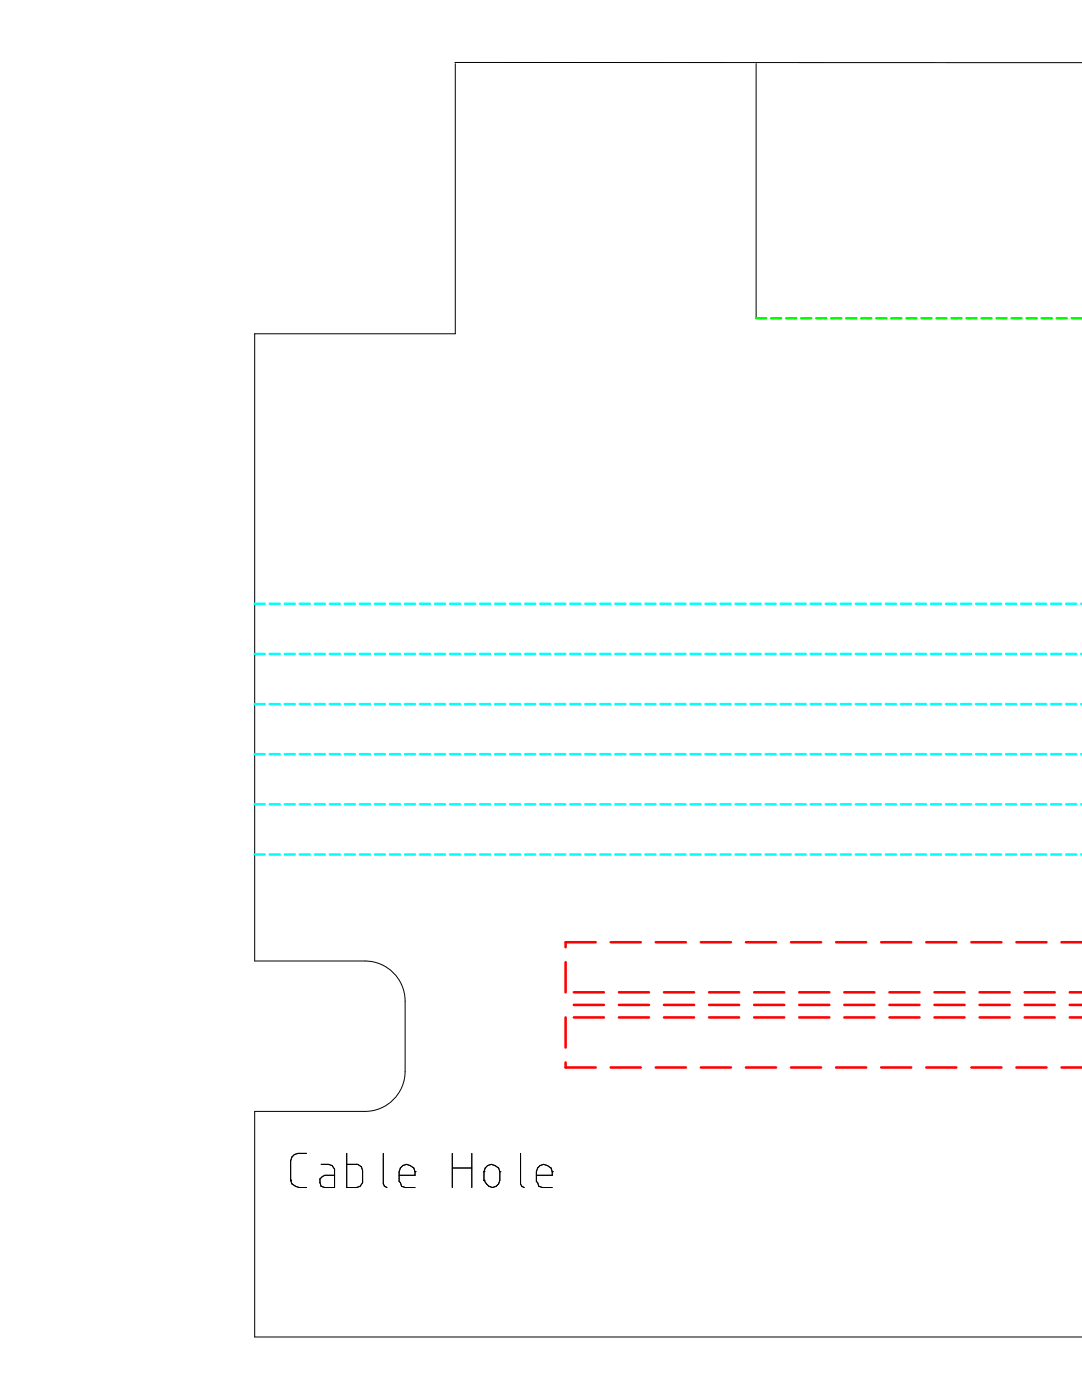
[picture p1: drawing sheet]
<svg xmlns="http://www.w3.org/2000/svg" width="216mm" height="279mm" viewBox="0 0 216 279" stroke-linecap="round" stroke-linejoin="round" font-family="sans-serif">
<g fill="none" stroke="#000" stroke-width=".2">
<path d="M90.8 12.5h125.1M90.8 12.7v53.9h-40v125.2h22a8 8 0 0 1 8 8v14a8 8 0 0 1-8 8h-22v45h165.1M150.9 12.7v50.8M58 235.5h.1M61.2 230.2h-1.7l-.8 .2-.5 .5-.2 .7v3.9l.2 .8 .8 .5 .7 .2h1.5M64.1 232.4h1.4l.8 .2 .5 .7v3.7h-2l-.7-.2-.3-.8v-.7l.5-.5 .5-.2h2M69.2 230.2v6.8h1.9l.8-.2 .5-.8v-2.4l-.3-.7-.7-.5h-2.2M76.5 230.2v6.1l.2 .5 .5 .2M79.6 234.6h3.2a1.68 1.68 0 0 0-.6-1.8 1.68 1.68 0 0 0-1.8-.2l-.5 .5-.3 .7v2l.3 .2 .2 .8 .8 .2h1.9M82.8 233.8h.1M90.2 230.2v6.8M90.2 233.1h3.9"/>
<path d="M94.1 230.2v6.8M96.6 235.5h.1M96.6 233.8h.1M97.3 232.6a1.74 1.74 0 0 1 2.4 1.2v1.7a1.45 1.45 0 0 1-1 1.4 1.45 1.45 0 0 1-1.6-.6l-.5-.8v-1.7l.2-.7zM99.7 233.8h.1M103.9 230.2v6.1l.2 .5 .5 .2M107 234.6h3.2a1.68 1.68 0 0 0-.6-1.8 1.68 1.68 0 0 0-1.8-.2l-.5 .5-.3 .7v2l.3 .2 .2 .8 .7 .2h2M110.2 233.8h.1"/>
</g>
<path d="M112.9 188h103M112.9 198v-10M215.9 198h-103M112.9 203.1v9.9M112.9 213h103M215.9 200.6h-103M215.9 203.1h-103" fill="none" stroke="#f00" stroke-width=".51" stroke-dasharray="6 3"/>
<path d="M150.9 63.5h65" fill="none" stroke="#0f0" stroke-width=".51" stroke-dasharray="2 1"/>
<path d="M50.8 120.5h165.1M50.8 130.5h165.1M50.8 140.5h165.1M50.8 150.5h165.1M50.8 160.5h165.1M50.8 170.5h165.1" fill="none" stroke="#0ff" stroke-width=".51" stroke-dasharray="2 1"/>
</svg>
